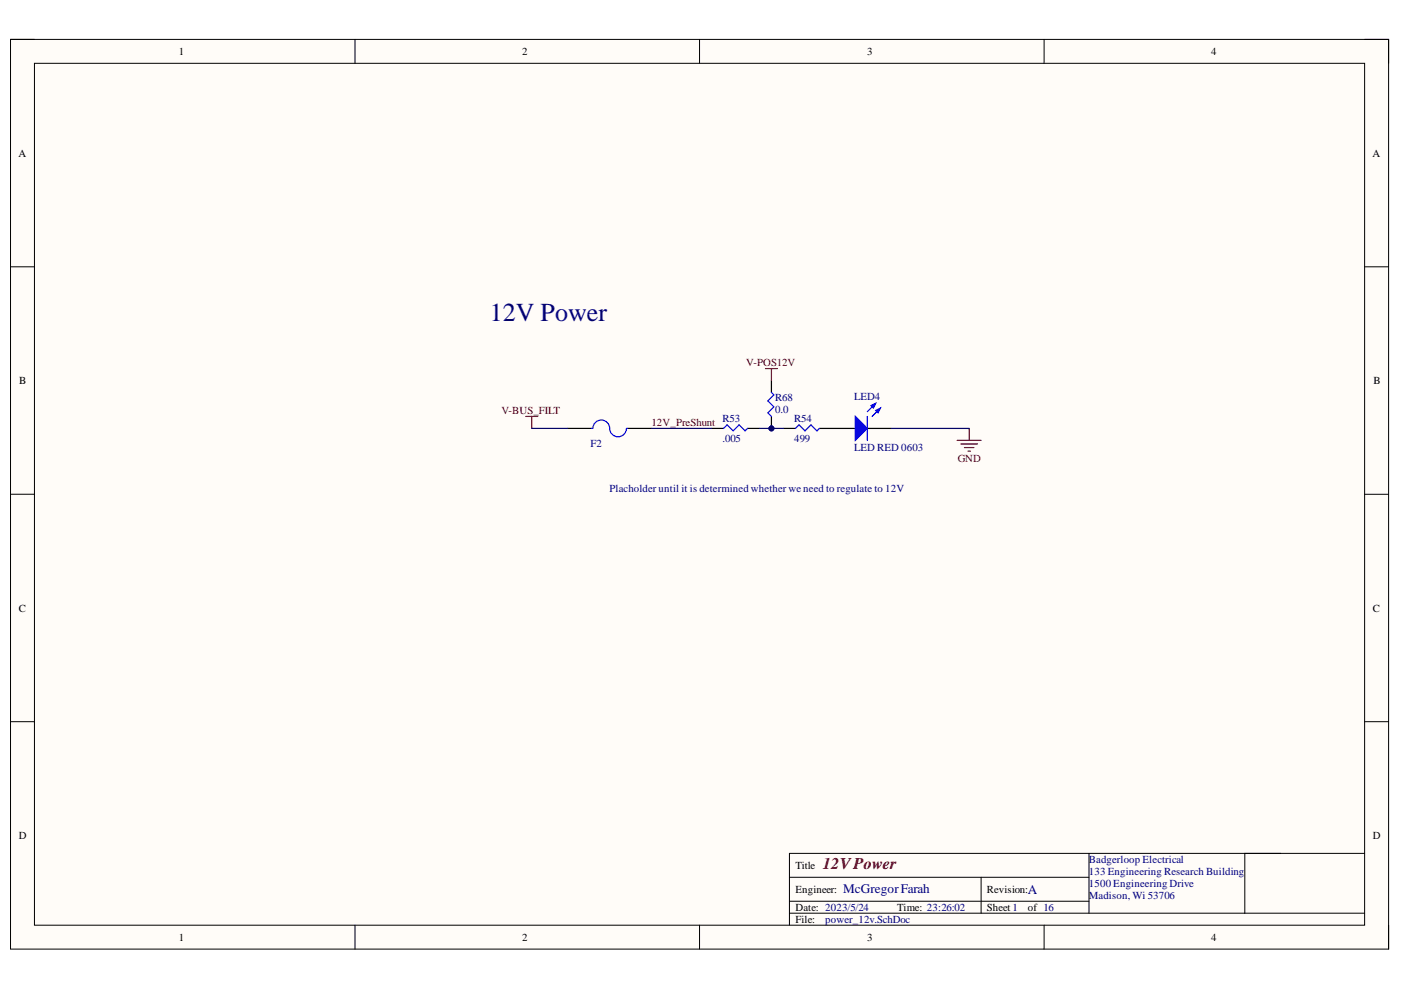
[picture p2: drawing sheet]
<svg xmlns="http://www.w3.org/2000/svg" width="297mm" height="210mm" viewBox="0 0 297 210" stroke-linecap="round" stroke-linejoin="round" font-family="sans-serif">
<defs><g id="words">
<text font-size="5.5" fill="#000080" x="103.9" y="68.1">12V Power</text>
<text font-size="3.5" fill="#800000" x="174.5" y="184.3">12VPower</text>
<g font-size="2.8" fill="#000080">
<text x="178.8" y="189.2">McGregorFarah</text>
<text x="217.9" y="189.5">A</text>
</g>
<g font-size="2.3">
<text x="37.9" y="11.7">1</text>
<text x="110.7" y="11.7">2</text>
<text x="183.9" y="11.7">3</text>
<text x="256.8" y="11.7">4</text>
<text x="3.9" y="33.3">A</text>
<text x="291" y="33.3">A</text>
<text x="4.1" y="81.4">B</text>
<text x="291.2" y="81.4">B</text>
<text x="4" y="129.7">C</text>
<text x="291.1" y="129.7">C</text>
<text x="4" y="177.9">D</text>
<text x="291.1" y="177.9">D</text>
<text x="168.6" y="184.3">Title</text>
<text x="168.6" y="189.3">Engineer:</text>
<text x="209.2" y="189.3">Revision:</text>
<text x="168.6" y="193.1">Date: 2023/5/24</text>
<text x="168.6" y="195.7">File:</text>
<text x="190.2" y="193.1">Time: 23:26:02</text>
<text x="209.2" y="193.1">Sheet1</text>
<text x="217.9" y="193.1">of 16</text>
<text x="37.9" y="199.5">1</text>
<text x="110.7" y="199.5">2</text>
<text x="183.9" y="199.5">3</text>
<text x="256.8" y="199.5">4</text>
</g>
<g font-size="2.3" fill="#800000">
<text x="158.2" y="77.6">V-POS12V</text>
<text x="106.3" y="87.8">V-BUS_FILT</text>
<text x="138.1" y="90.4">12V_PreShunt</text>
<text x="203.1" y="98">GND</text>
</g>
<g font-size="2.3" fill="#000080">
<text x="153.2" y="89.4">R53</text>
<text x="164.3" y="85">R68</text>
<text x="164.3" y="87.5">0.0</text>
<text x="168.4" y="89.4">R54</text>
<text x="181.1" y="84.7">LED4</text>
<text x="125.2" y="94.7">F2</text>
<text x="153.2" y="93.7">.005</text>
<text x="168.4" y="93.7">499</text>
<text x="181.1" y="95.7">LED RED 0603</text>
<text x="129.2" y="104.3">Placholder until it is determined whether we need to regulate to 12V</text>
<text x="230.9" y="183">Badgerloop Electrical</text>
<text x="230.9" y="185.5">133 Engineering Research Building</text>
<text x="230.9" y="188.1">1500 Engineering Drive</text>
<text x="230.9" y="190.6">Madison, Wi 53706</text>
<text x="175" y="195.7">power_12v.SchDoc</text>
</g>
</g></defs>
<path d="M2.2 8.4h292.2v192.8h-292.2z" fill-rule="evenodd" fill="#fffcf8"/>
<path d="M2.2 8.4h292.2v192.8h-292.2z" fill="none" stroke="#000" stroke-width=".21"/>
<path d="M7.3 13.4h282v182.8h-282z" fill-rule="evenodd" fill="#fffcf8"/>
<g fill="none" stroke="#000" stroke-width=".21">
<path d="M2.2 8.3h5.1M7.3 13.4h282v182.8h-282zM75.3 8.3v5.1M148.3 8.3v5.1M221.4 8.4v5M289.3 8.4h5.1v5M2.2 56.6h5.1M289.3 56.6h5.1M2.2 104.8h5.1M289.3 104.8h5.1M2.2 153h5.1M289.3 153h5.1"/>
<path d="M75.3 196.2v5M148.3 196.2v5M167.4 186h63.5M167.4 193.6h121.9M167.4 191.1h63.5M208 186v7.6M221.4 196.2v5M230.9 180.9v12.7M263.9 180.9v12.7M289.3 180.9h-121.9v15.3M294.4 196.2v5"/>
</g>
<path d="M111.5 88.3h2.5M112.7 88.3v2.5" fill="none" stroke="#800000" stroke-width=".25"/>
<path d="M120.4 90.8h5M133.1 90.8h5.1M150.9 90.8h2.5M158.5 90.8h2.5M176.3 90.8h5.1M183.9 90.8h5.1" fill="none" stroke="#000" stroke-width=".25"/>
<path d="M125.4 90.8h.3M125.7 90.8a1.78 1.78 0 0 1 1.8-1.7 1.78 1.78 0 0 1 1.8 1.7 1.78 1.78 0 0 0 1.7 1.8 1.78 1.78 0 0 0 1.8-1.7M132.8 90.8h.3M153.4 90.8l.8-.7 1.2 1.2 1.3-1.2 1.3 1.2 .5-.5" fill="none" stroke="#00f" stroke-width=".25"/>
<path d="M181.4 88.3l2.5 2.5-2.5 2.6z" fill="#00f"/>
<path d="M181.4 88.3l2.5 2.5-2.5 2.6zM185.7 85.5l-1.8 1.8M186.7 86.5l-1.8 1.8" fill="none" stroke="#00f" stroke-width=".25"/>
<path d="M185.7 87l1-.5-.5 1z" fill="#00f"/>
<path d="M185.7 87l1-.5-.5 1z" fill="none" stroke="#00f" stroke-width=".25"/>
<path d="M184.6 86l1.1-.5-.5 1z" fill="#00f"/>
<path d="M168.6 90.8l.8-.7 1.3 1.2 1.2-1.2 1.3 1.2 .5-.5M183.9 88.3v5.1M184.6 86l1.1-.5-.5 1z" fill="none" stroke="#00f" stroke-width=".25"/>
<path d="M166.1 90.8h2.5M173.7 90.8h2.6" fill="none" stroke="#000" stroke-width=".25"/>
<path d="M202.9 93.4h5.1M203.7 94.1h3.6M204.5 94.9h2M205.2 95.7h.5M205.5 90.8v2.6" fill="none" stroke="#800000" stroke-width=".25"/>
<path d="M112.7 90.8h7.7M138.2 90.8h12.7M161 90.8h5.1M189 90.8h16.5" fill="none" stroke="#000080" stroke-width=".25"/>
<circle cx="163.6" cy="90.8" r=".51" fill="#000080"/>
<circle cx="163.6" cy="90.8" r=".51" fill="none" stroke="#000080" stroke-width=".21"/>
<circle cx="163.6" cy="90.8" r=".51" fill="#000080"/>
<circle cx="163.6" cy="90.8" r=".51" fill="none" stroke="#000080" stroke-width=".21"/>
<path d="M163.6 80.7v2.5M163.6 88.3v2.5" fill="none" stroke="#000" stroke-width=".25"/>
<circle cx="163.6" cy="90.8" r=".51" fill="#000080"/>
<circle cx="163.6" cy="90.8" r=".51" fill="none" stroke="#000080" stroke-width=".21"/>
<path d="M163.6 83.2l.5 .5-1.3 1.3 1.3 1.3-1.3 1.2 .8 .8" fill="none" stroke="#00f" stroke-width=".25"/>
<path d="M162.3 78.1h2.5M163.6 78.1v2.6" fill="none" stroke="#800000" stroke-width=".25"/>
<use href="#words"/>
</svg>
